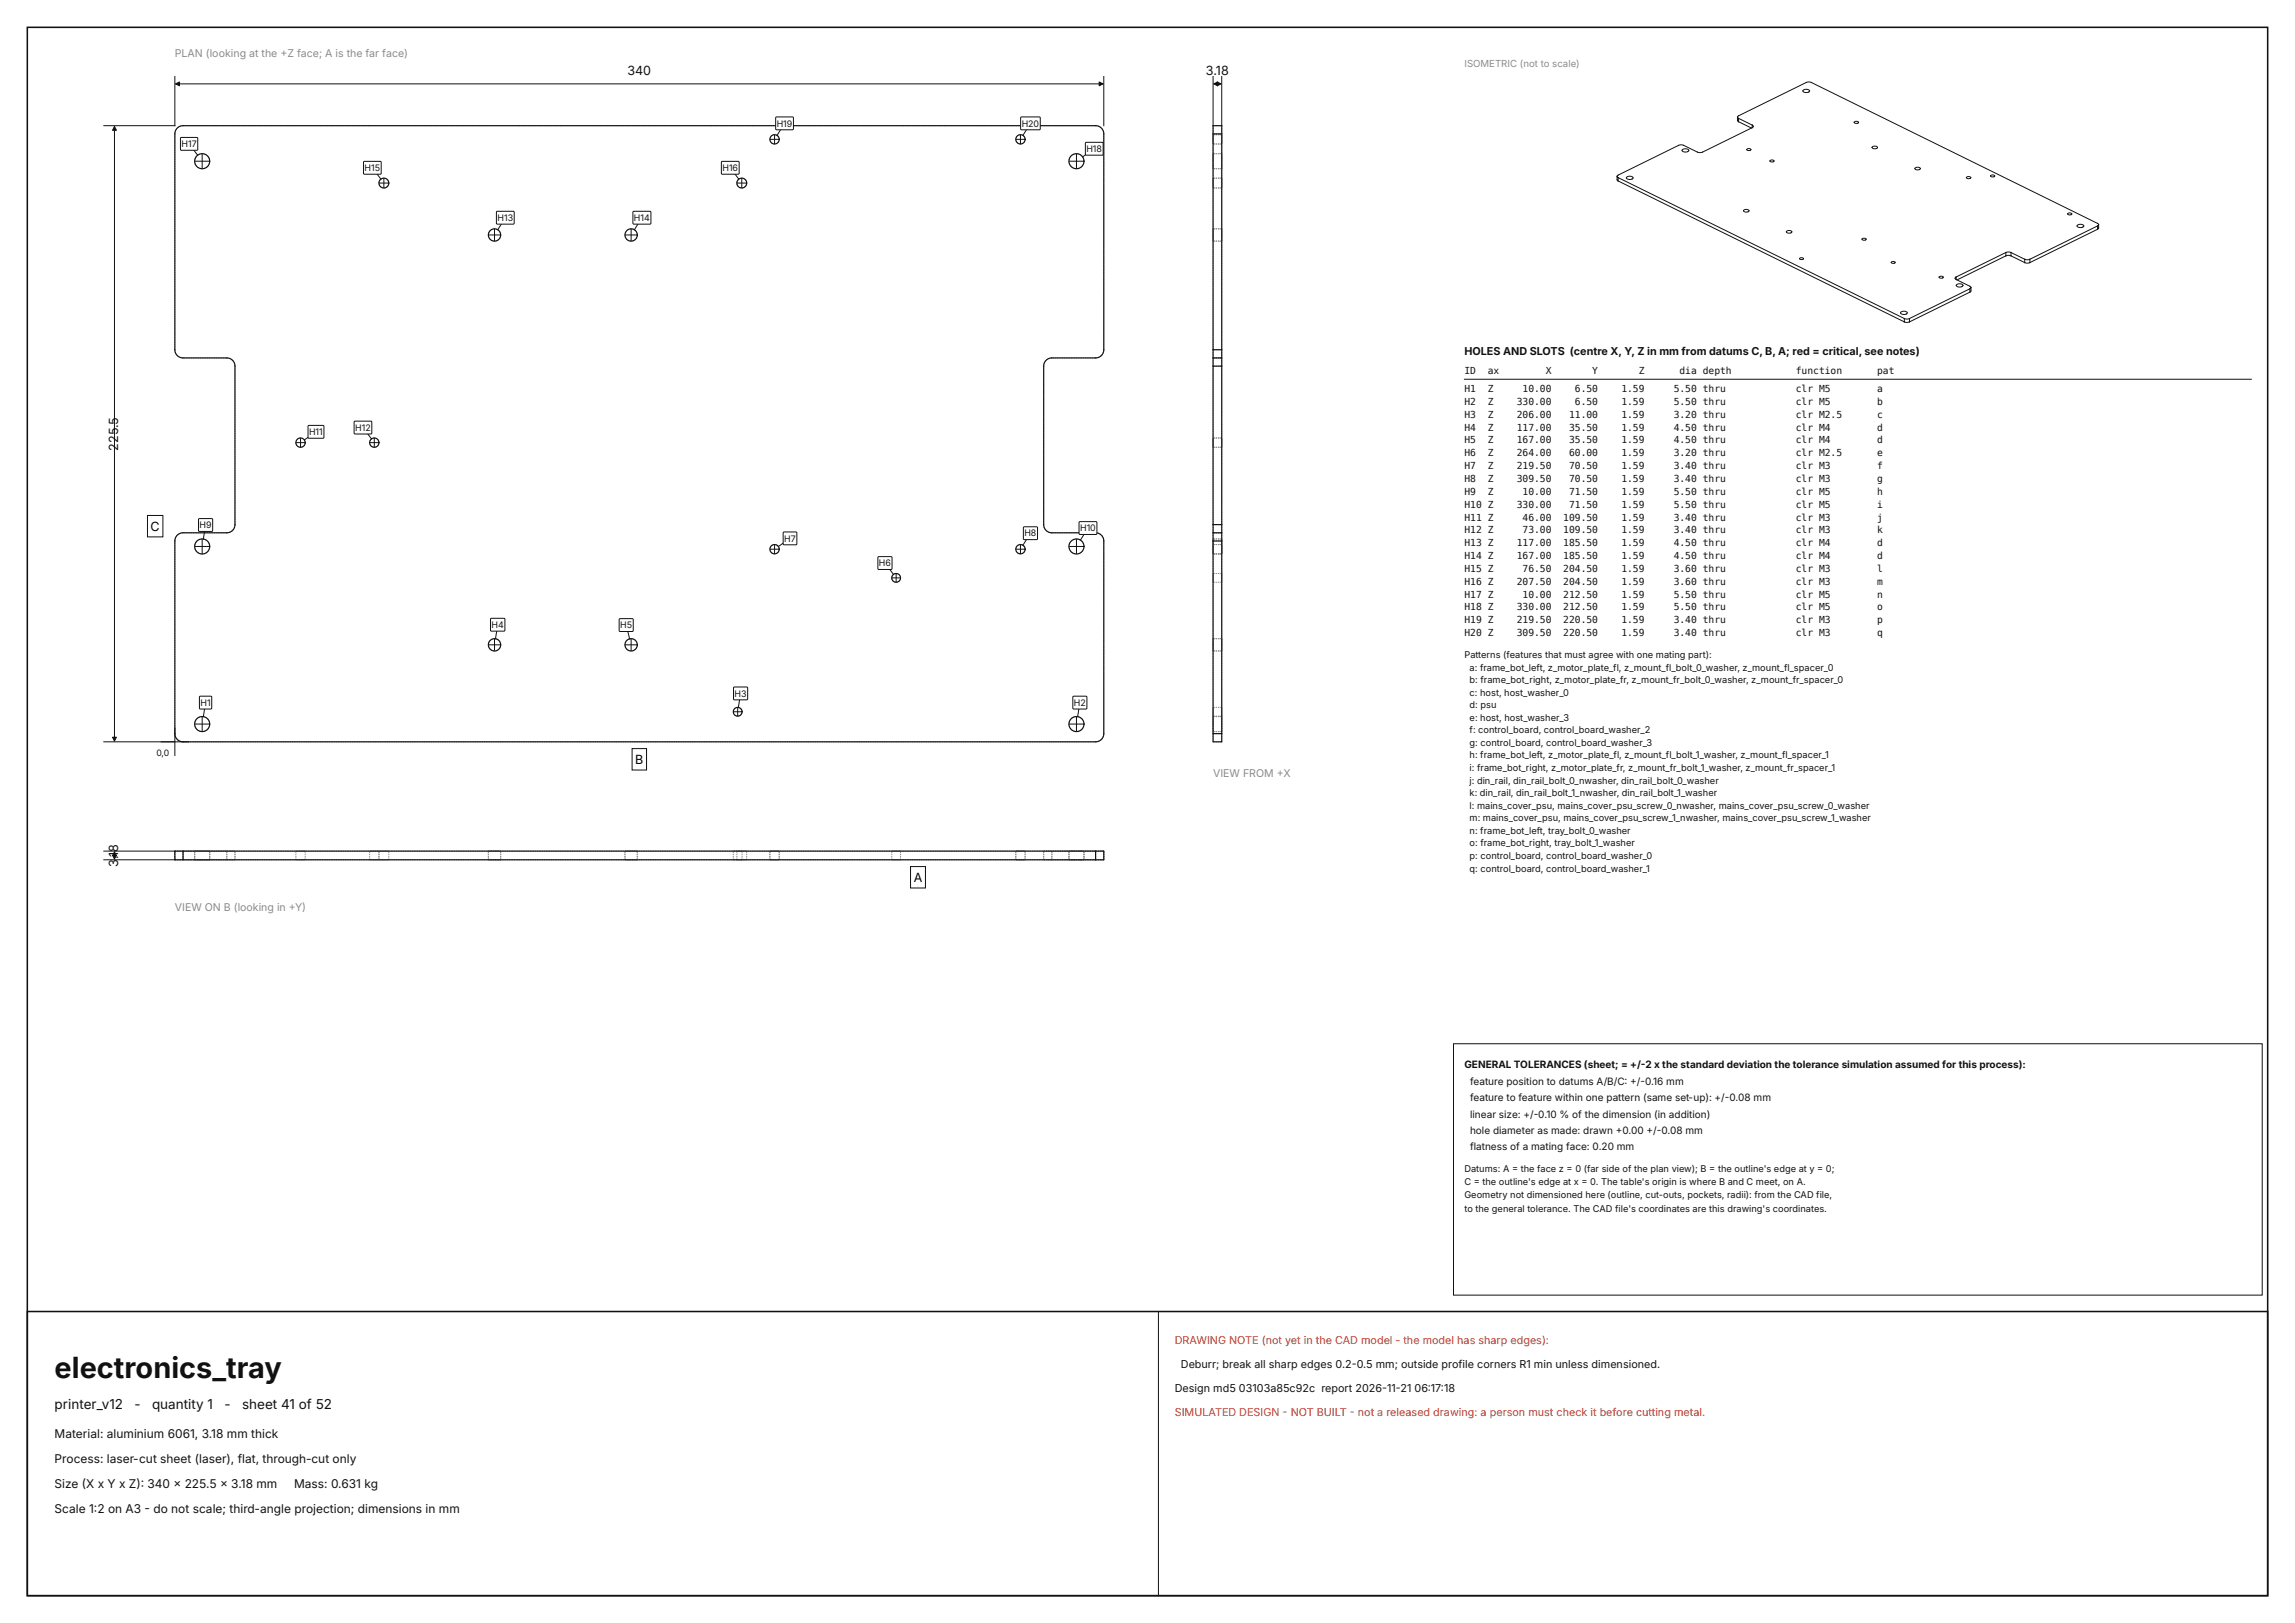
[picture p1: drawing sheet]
<svg xmlns="http://www.w3.org/2000/svg" width="420mm" height="297mm" viewBox="0 0 420 297" stroke-linecap="round" stroke-linejoin="round" font-family="sans-serif">
<defs><g id="words">
<text font-size="5.3" fill="#111" x="10" y="252.1">electronics_tray</text>
<g font-size="2.5" fill="#111">
<text x="10" y="257.9">printer_v12</text>
<text x="24.6" y="257.9">-</text>
<text x="27.8" y="257.9">quantity 1</text>
<text x="41.1" y="257.9">-</text>
<text x="44.3" y="257.9">sheet 41 of 52</text>
</g>
<g font-size="2.3" fill="#111">
<text x="114.8" y="13.8">340</text>
<text x="220.7" y="13.8">3.18</text>
<text x="21.6" y="82.5" transform="rotate(-90 21.6 82.5)">225.5</text>
<text x="21.6" y="158.6" transform="rotate(-90 21.6 158.6)">3.18</text>
</g>
<g font-size="2.3">
<text x="27.6" y="97.1">C</text>
<text x="116.3" y="139.8">B</text>
<text x="167.2" y="161.4">A</text>
</g>
<g font-size="2.2" fill="#111">
<text x="10" y="263.1">Material: aluminium 6061, 3.18 mm thick</text>
<text x="10" y="267.7">Process: laser-cut sheet (laser), flat, through-cut only</text>
<text x="10" y="272.3">Size (X x Y x Z): 340 x 225.5 x 3.18 mm</text>
<text x="53.8" y="272.3">Mass: 0.631 kg</text>
<text x="10" y="276.9">Scale 1:2 on A3 - do not scale; third-angle projection; dimensions in mm</text>
</g>
<g font-size="2" fill="#111">
<text x="268" y="65">HOLES AND SLOTS (centre X, Y, Z in mm from datums C, B, A; red = critical, see notes)</text>
<text x="216.1" y="250.3">Deburr; break all sharp edges 0.2-0.5 mm; outside profile corners R1 min unless dimensioned.</text>
<text x="215" y="254.7">Design md5 03103a85c92c report 2026-11-21 06:17:18</text>
</g>
<g font-size="2" fill="#c0392b">
<text x="215" y="245.9">DRAWING NOTE (not yet in the CAD model - the model has sharp edges):</text>
<text x="215" y="259.1">SIMULATED DESIGN - NOT BUILT - not a released drawing: a person must check it before cutting metal.</text>
</g>
<g font-size="1.9" fill="#8a8a8a">
<text x="32" y="10.5">PLAN (looking at the +Z face; A is the far face)</text>
<text x="222" y="142.1">VIEW FROM +X</text>
<text x="32" y="166.7">VIEW ON B (looking in +Y)</text>
</g>
<text font-size="1.8" fill="#8a8a8a" x="268" y="12.2">ISOMETRIC (not to scale)</text>
<g font-size="1.8" fill="#111">
<text x="268" y="68.4">ID</text>
<text x="268" y="71.7">H1</text>
<text x="272.3" y="68.4">ax</text>
<text x="272.3" y="71.7">Z</text>
<text x="278.6" y="71.7">10.00</text>
<text x="282.9" y="68.4">X</text>
<text x="288.2" y="71.7">6.50</text>
<text x="291.4" y="68.4">Y</text>
<text x="296.7" y="71.7">1.59</text>
<text x="299.9" y="68.4">Z</text>
<text x="306.3" y="71.7">5.50 thru</text>
<text x="307.4" y="68.4">dia depth</text>
<text x="328.6" y="68.4">function</text>
<text x="328.6" y="71.7">clr M5</text>
<text x="343.5" y="68.4">pat</text>
<text x="343.5" y="71.7">a</text>
<text x="268" y="74.1">H2</text>
<text x="268" y="76.5">H3</text>
<text x="272.3" y="74.1">Z</text>
<text x="272.3" y="76.5">Z</text>
<text x="277.6" y="74.1">330.00</text>
<text x="277.6" y="76.5">206.00</text>
<text x="287.1" y="76.5">11.00</text>
<text x="288.2" y="74.1">6.50</text>
<text x="296.7" y="74.1">1.59</text>
<text x="296.7" y="76.5">1.59</text>
<text x="306.3" y="74.1">5.50 thru</text>
<text x="306.3" y="76.5">3.20 thru</text>
<text x="328.6" y="74.1">clr M5</text>
<text x="328.6" y="76.5">clr M2.5</text>
<text x="343.5" y="74.1">b</text>
<text x="343.5" y="76.5">c</text>
<text x="268" y="78.8">H4</text>
<text x="268" y="81.1">H5</text>
<text x="268" y="83.5">H6</text>
<text x="272.3" y="78.8">Z</text>
<text x="272.3" y="81.1">Z</text>
<text x="272.3" y="83.5">Z</text>
<text x="277.6" y="78.8">117.00</text>
<text x="277.6" y="81.1">167.00</text>
<text x="277.6" y="83.5">264.00</text>
<text x="287.1" y="78.8">35.50</text>
<text x="287.1" y="81.1">35.50</text>
<text x="287.1" y="83.5">60.00</text>
<text x="296.7" y="78.8">1.59</text>
<text x="296.7" y="81.1">1.59</text>
<text x="296.7" y="83.5">1.59</text>
<text x="306.3" y="78.8">4.50 thru</text>
<text x="306.3" y="81.1">4.50 thru</text>
<text x="306.3" y="83.5">3.20 thru</text>
<text x="328.6" y="78.8">clr M4</text>
<text x="328.6" y="81.1">clr M4</text>
<text x="328.6" y="83.5">clr M2.5</text>
<text x="343.5" y="78.8">d</text>
<text x="343.5" y="81.1">d</text>
<text x="343.5" y="83.5">e</text>
<text x="268" y="85.8">H7</text>
<text x="268" y="88.2">H8</text>
<text x="272.3" y="85.8">Z</text>
<text x="272.3" y="88.2">Z</text>
<text x="277.6" y="85.8">219.50</text>
<text x="277.6" y="88.2">309.50</text>
<text x="287.1" y="85.8">70.50</text>
<text x="287.1" y="88.2">70.50</text>
<text x="296.7" y="85.8">1.59</text>
<text x="296.7" y="88.2">1.59</text>
<text x="306.3" y="85.8">3.40 thru</text>
<text x="306.3" y="88.2">3.40 thru</text>
<text x="328.6" y="85.8">clr M3</text>
<text x="328.6" y="88.2">clr M3</text>
<text x="343.5" y="85.8">f</text>
<text x="343.5" y="88.2">g</text>
<text x="268" y="90.6">H9</text>
<text x="268" y="92.9">H10 Z</text>
<text x="268" y="95.2">H11 Z</text>
<text x="272.3" y="90.6">Z</text>
<text x="277.6" y="92.9">330.00</text>
<text x="278.6" y="90.6">10.00</text>
<text x="278.6" y="95.2">46.00</text>
<text x="286.1" y="95.2">109.50</text>
<text x="287.1" y="90.6">71.50</text>
<text x="287.1" y="92.9">71.50</text>
<text x="296.7" y="90.6">1.59</text>
<text x="296.7" y="92.9">1.59</text>
<text x="296.7" y="95.2">1.59</text>
<text x="306.3" y="90.6">5.50 thru</text>
<text x="306.3" y="92.9">5.50 thru</text>
<text x="306.3" y="95.2">3.40 thru</text>
<text x="328.6" y="90.6">clr M5</text>
<text x="328.6" y="92.9">clr M5</text>
<text x="328.6" y="95.2">clr M3</text>
<text x="343.5" y="90.6">h</text>
<text x="343.5" y="92.9">i</text>
<text x="343.5" y="95.2">j</text>
<text x="268" y="97.6">H12 Z</text>
<text x="268" y="99.9">H13 Z</text>
<text x="277.6" y="99.9">117.00</text>
<text x="278.6" y="97.6">73.00</text>
<text x="286.1" y="97.6">109.50</text>
<text x="286.1" y="99.9">185.50</text>
<text x="296.7" y="97.6">1.59</text>
<text x="296.7" y="99.9">1.59</text>
<text x="306.3" y="97.6">3.40 thru</text>
<text x="306.3" y="99.9">4.50 thru</text>
<text x="328.6" y="97.6">clr M3</text>
<text x="328.6" y="99.9">clr M4</text>
<text x="343.5" y="97.6">k</text>
<text x="343.5" y="99.9">d</text>
<text x="268" y="102.3">H14 Z</text>
<text x="268" y="104.7">H15 Z</text>
<text x="268" y="107">H16 Z</text>
<text x="277.6" y="102.3">167.00</text>
<text x="277.6" y="107">207.50</text>
<text x="278.6" y="104.7">76.50</text>
<text x="286.1" y="102.3">185.50</text>
<text x="286.1" y="104.7">204.50</text>
<text x="286.1" y="107">204.50</text>
<text x="296.7" y="102.3">1.59</text>
<text x="296.7" y="104.7">1.59</text>
<text x="296.7" y="107">1.59</text>
<text x="306.3" y="102.3">4.50 thru</text>
<text x="306.3" y="104.7">3.60 thru</text>
<text x="306.3" y="107">3.60 thru</text>
<text x="328.6" y="102.3">clr M4</text>
<text x="328.6" y="104.7">clr M3</text>
<text x="328.6" y="107">clr M3</text>
<text x="343.5" y="102.3">d</text>
<text x="343.5" y="104.7">l</text>
<text x="343.5" y="107">m</text>
<text x="268" y="109.4">H17 Z</text>
<text x="268" y="111.7">H18 Z</text>
<text x="277.6" y="111.7">330.00</text>
<text x="278.6" y="109.4">10.00</text>
<text x="286.1" y="109.4">212.50</text>
<text x="286.1" y="111.7">212.50</text>
<text x="296.7" y="109.4">1.59</text>
<text x="296.7" y="111.7">1.59</text>
<text x="306.3" y="109.4">5.50 thru</text>
<text x="306.3" y="111.7">5.50 thru</text>
<text x="328.6" y="109.4">clr M5</text>
<text x="328.6" y="111.7">clr M5</text>
<text x="343.5" y="109.4">n</text>
<text x="343.5" y="111.7">o</text>
<text x="268" y="114">H19 Z</text>
<text x="268" y="116.4">H20 Z</text>
<text x="277.6" y="114">219.50</text>
<text x="277.6" y="116.4">309.50</text>
<text x="286.1" y="114">220.50</text>
<text x="286.1" y="116.4">220.50</text>
<text x="296.7" y="114">1.59</text>
<text x="296.7" y="116.4">1.59</text>
<text x="306.3" y="114">3.40 thru</text>
<text x="306.3" y="116.4">3.40 thru</text>
<text x="328.6" y="114">clr M3</text>
<text x="328.6" y="116.4">clr M3</text>
<text x="343.5" y="114">p</text>
<text x="343.5" y="116.4">q</text>
<text x="268" y="195.5">GENERAL TOLERANCES (sheet; = +/-2 x the standard deviation the tolerance simulation assumed for this process):</text>
<text x="269" y="198.5">feature position to datums A/B/C: +/-0.16 mm</text>
<text x="269" y="201.5">feature to feature within one pattern (same set-up): +/-0.08 mm</text>
<text x="269" y="204.5">linear size: +/-0.10 % of the dimension (in addition)</text>
<text x="269" y="207.5">hole diameter as made: drawn +0.00 +/-0.08 mm</text>
<text x="269" y="210.5">flatness of a mating face: 0.20 mm</text>
</g>
<g font-size="1.7" fill="#111">
<text x="268" y="120.4">Patterns (features that must agree with one mating part):</text>
<text x="268.9" y="122.7">a: frame_bot_left, z_motor_plate_fl, z_mount_fl_bolt_0_washer, z_mount_fl_spacer_0</text>
<text x="268.9" y="125">b: frame_bot_right, z_motor_plate_fr, z_mount_fr_bolt_0_washer, z_mount_fr_spacer_0</text>
<text x="268.9" y="127.3">c: host, host_washer_0</text>
<text x="268.9" y="129.6">d: psu</text>
<text x="268.9" y="131.9">e: host, host_washer_3</text>
<text x="268.9" y="134.2">f: control_board, control_board_washer_2</text>
<text x="268.9" y="136.5">g: control_board, control_board_washer_3</text>
<text x="268.9" y="138.8">h: frame_bot_left, z_motor_plate_fl, z_mount_fl_bolt_1_washer, z_mount_fl_spacer_1</text>
<text x="268.9" y="141.1">i: frame_bot_right, z_motor_plate_fr, z_mount_fr_bolt_1_washer, z_mount_fr_spacer_1</text>
<text x="268.9" y="143.4">j: din_rail, din_rail_bolt_0_nwasher, din_rail_bolt_0_washer</text>
<text x="268.9" y="145.7">k: din_rail, din_rail_bolt_1_nwasher, din_rail_bolt_1_washer</text>
<text x="268.9" y="148">l: mains_cover_psu, mains_cover_psu_screw_0_nwasher, mains_cover_psu_screw_0_washer</text>
<text x="268.9" y="150.3">m: mains_cover_psu, mains_cover_psu_screw_1_nwasher, mains_cover_psu_screw_1_washer</text>
<text x="268.9" y="152.6">n: frame_bot_left, tray_bolt_0_washer</text>
<text x="268.9" y="154.9">o: frame_bot_right, tray_bolt_1_washer</text>
<text x="268.9" y="157.2">p: control_board, control_board_washer_0</text>
<text x="268.9" y="159.5">q: control_board, control_board_washer_1</text>
<text x="268" y="214.5">Datums: A = the face z = 0 (far side of the plan view); B = the outline's edge at y = 0;</text>
<text x="268" y="216.9">C = the outline's edge at x = 0. The table's origin is where B and C meet, on A.</text>
<text x="268" y="219.3">Geometry not dimensioned here (outline, cut-outs, pockets, radii): from the CAD file,</text>
<text x="268" y="221.7">to the general tolerance. The CAD file's coordinates are this drawing's coordinates.</text>
</g>
<g font-size="1.6" fill="#111">
<text x="142.1" y="23.2">H19</text>
<text x="187" y="23.2">H20</text>
<text x="33.2" y="26.9">H17</text>
<text x="198.8" y="27.8">H18</text>
<text x="66.7" y="31.3">H15</text>
<text x="132.2" y="31.3">H16</text>
<text x="91" y="40.4">H13</text>
<text x="116" y="40.4">H14</text>
<text x="56.6" y="79.6">H11</text>
<text x="65" y="78.8">H12</text>
<text x="36.5" y="96.7">H9</text>
<text x="143.5" y="99.1">H7</text>
<text x="187.5" y="98.2">H8</text>
<text x="197.7" y="97.2">H10</text>
<text x="160.9" y="103.6">H6</text>
<text x="90" y="114.9">H4</text>
<text x="113.5" y="115">H5</text>
<text x="36.7" y="129.2">H1</text>
<text x="134.4" y="127.5">H3</text>
<text x="196.5" y="129.2">H2</text>
<text x="28.6" y="138.3">0,0</text>
</g>
</g></defs>
<path d="M5 5h410v287h-410zM5 240h410v52h-410z" fill="none" stroke="#111" stroke-width=".28"/>
<g fill="none" stroke="#111" stroke-width=".18">
<path d="M32 14v9h-13M32.1 15.4h169.8M202 14v9M222 14v9M222.1 15.4h1.3M223.6 14v9M330 16.5l.7-.2 .3 .2 .2 .2-.3 .2h-.5l-.4-.1zM20.9 23.1v112.5M35.1 27l1.1 1.4M35.8 29.5h2.4M37 28.3v2.4M68.7 31.4l1 1.4"/>
<path d="M69.4 33.5h1.7M70.3 32.7v1.6M134.2 31.4l1 1.4M134.9 33.5h1.7M135.8 32.7v1.6M141 25.5h1.5M141.8 24.7v1.6M143.1 23.3l-.9 1.5M186 25.5h1.5M186.7 24.7v1.6M188.1 23.3l-.9 1.5M195.8 29.5h2.4"/>
<path d="M197 28.3v2.4M199.5 27.7l-1.4 1M295.9 32.3l.2 .2M295.9 32.3v.6l.2 .2M296.1 32.5l52.4 25.8M296.1 33.1l52.4 25.8M296.1 32.5v.6M297.7 32.4l.7-.1 .3 .1 .2 .2-.3 .2h-.5l-.4-.1zM307.9 27.4l.7-.2 .3 .1 .2 .2-.3 .3h-.5l-.4-.1zM318 21.4l.2 .3M318 21.4l.2-.2 12.4-6.1 .8-.1 52.5 25.9 .2 .2M318 21.4v.7l.2 .2"/>
<path d="M318.2 21.7l2.5 1.2M318.2 22.3l2.3 1.1M318.2 21.7v.6M319.1 38.5l.6-.2 .4 .3-.2 .2h-.4l-.4-.1zM319.7 27.3l.4-.1 .3 .2-.4 .2-.3-.1zM320.7 23.4l-9.3 4.5h-.7l-2.7-1.3h-.7l-11.2 5.4-.2 .3M320.7 22.9l.2 .2-.2 .3M320.7 22.9v.5M323.9 29.4l.5-.1 .3 .2-.5 .1-.3-.1zM339.4 22.3l.4-.1 .3 .2-.5 .2-.2-.1zM342.6 26.9l.6-.2 .4 .3-.2 .2h-.4l-.4-.1zM350.5 30.7l.6-.1 .3 .3-.2 .1-.4 .1-.3-.1z"/>
<path d="M359.9 32.4l.5-.1 .3 .2-.5 .2-.3-.1zM364.3 32.1l.4-.1 .3 .2-.4 .2-.3-.1zM378.4 39.1l.5-.1 .2 .2-.4 .1-.3-.1zM89.5 43h2M90.5 42v2M92 40.6l-.9 1.4M114.5 43h2M115.5 42v2M117 40.6l-.9 1.4M327 42.3l.5-.1 .4 .2-.2 .2-.4 .1-.3-.2zM329.4 47.3l.4-.1 .2 .1-.4 .2-.2-.1zM340.8 43.7l.4-.1 .3 .2-.5 .2-.2-.1z"/>
<path d="M346.1 47.9h.5l.2 .1-.4 .2-.3-.1zM347.9 57.1l.7-.1 .3 .1 .1 .2-.2 .2h-.5l-.4-.1zM348.5 58.3l.5 .1 .4-.1M348.5 58.9l.5 .1 .4-.1M348.5 58.3v.6M349.4 58.3v.6M354.9 50.6l.4-.1 .3 .2-.4 .2-.3-.1zM358 51.1l2.5 1.3 .2 .2M358 50.7l-.2 .2 .2 .2M358 50.7v.4M358.1 52.1l.7-.2 .3 .2 .1 .2-.2 .2h-.5l-.4-.1zM360.5 52.8l-11.1 5.5"/>
<path d="M360.5 53.5l-11.1 5.4M360.5 52.8v.7M360.7 52.6l-.2 .2M360.7 52.6v.7l-.2 .2M367.1 46.2l.5-.1 .4 .1M367.1 46.8l.5-.1 .4 .1M367.1 46.2l-9.1 4.5M367.1 46.8l-9 4.4M367.1 46.2v.6M368 46.2l2.5 1.2M368 46.8l2.5 1.3M368 46.2v.6"/>
<path d="M370.5 47.4l.5 .1 .5-.1M370.5 48.1l.5 .1 .5-.1M370.5 47.4v.7M371.5 47.4v.7M380.2 41.2l.7-.1 .3 .1 .1 .2-.2 .2h-.5l-.4-.1zM383.9 41.3l-12.4 6.1M383.9 42l-12.4 6.1M383.9 41.3v.7M384.1 41.1l-.2 .2M384.1 41.1v.7l-.2 .2M57.1 79.5l-1.4 1M67 79l1 1.3"/>
<path d="M268 69.4h144M37 98.8v2.4M37.5 97l-.3 1.6M54.2 81h1.6M55 80.2v1.6M67.7 81h1.6M68.5 80.2v1.6M141.8 99.7v1.6M143.8 99l-1.4 1M186.7 99.7v1.6M188.1 98.3l-.9 1.5M197 98.8v2.4"/>
<path d="M198.6 97.4l-.9 1.4M35.8 100h2.4M89.5 118h2M90.5 117v2M90.9 115.2l-.2 1.7M114.5 118h2M114.8 115.3l.4 1.6M115.5 117v2M141 100.5h1.5M162.5 103.8l1 1.3M163.3 105.8h1.4M164 105v1.5"/>
<path d="M186 100.5h1.5M195.8 100h2.4M19 135.8h15.5M32 133.3v5M35.8 132.5h2.4M37 131.3v2.4M37.5 129.5l-.3 1.6M134.3 130.3h1.4M135 129.5v1.5M135.4 127.8l-.3 1.7M195.8 132.5h2.4M197 131.3v2.4"/>
<path d="M197.5 129.5l-.3 1.6M19 157.3h13M19 155.8h13M20.9 155.9v1.3M266 191h148v46h-148zM212 240v52"/>
</g>
<g fill="none" stroke="#8a8a8a" stroke-width=".18" stroke-dasharray=".3 .2" stroke-linecap="butt">
<path d="M32 24.5l.1-.6 .3-.5 .5-.3 .6-.1M33.5 23h167M38.4 29.5a1.37 1.37 0 0 0-2.1-1.2 1.37 1.37 0 0 0-.1 2.3 1.37 1.37 0 0 0 2.2-1v-.1M71.2 33.5a.9 .9 0 0 0-1.4-.8 .9 .9 0 0 0 0 1.6 .9 .9 0 0 0 1.3-.7l.1-.1M136.7 33.5a.9 .9 0 0 0-1.4-.8 .9 .9 0 0 0 0 1.6 .9 .9 0 0 0 1.3-.7l.1-.1M142.6 25.5a.85 .85 0 0 0-1.3-.7 .85 .85 0 0 0 0 1.4 .85 .85 0 0 0 1.3-.6v-.1M187.6 25.5a.85 .85 0 0 0-1.3-.7 .85 .85 0 0 0 0 1.4 .85 .85 0 0 0 1.3-.6v-.1M198.4 29.5a1.37 1.37 0 0 0-2.1-1.2 1.37 1.37 0 0 0-.1 2.3 1.37 1.37 0 0 0 2.2-1v-.1M200.5 23l.6 .1 .5 .3 .3 .5 .1 .6M222 24.5v-1.5M222 29.5v-1.4M222 28.1v2.8"/>
<path d="M222 30.9v-1.4M222 33.5v-.9M222 32.6v1.8M222 34.4v-.9M222 25.5v-.8M222 24.7v1.7M222 26.4v-.9M223.6 24.5v-1.5M223.6 29.5v-1.4M223.6 28.1v2.8M223.6 30.9v-1.4M223.6 33.5v-.9"/>
<path d="M223.6 32.6v1.8M223.6 34.4v-.9M223.6 25.5v-.8M223.6 24.7v1.7M223.6 26.4v-.9M223.6 23h-1.6M223.6 28.1h-1.6M223.6 30.9h-1.6M223.6 32.6h-1.6M223.6 34.4h-1.6M223.6 24.7h-1.6M223.6 26.4h-1.6"/>
<path d="M223.6 24.5h-1.6M91.6 43a1.13 1.13 0 0 0-1.6-1 1.13 1.13 0 0 0-.1 1.9 1.13 1.13 0 0 0 1.7-.8v-.1M116.6 43a1.13 1.13 0 0 0-1.6-1 1.13 1.13 0 0 0-.1 1.9 1.13 1.13 0 0 0 1.7-.8v-.1M222 43v-1.1M222 41.9v2.2M222 44.1v-1.1M223.6 43v-1.1M223.6 41.9v2.2M223.6 44.1v-1.1M223.6 41.9h-1.6M223.6 44.1h-1.6M32 64v-39.5"/>
<path d="M33.5 65.5l-.6-.1-.5-.3-.3-.5-.1-.6M41.5 65.5h-8M43 67l-.1-.6-.3-.5-.5-.3-.6-.1M191 67l.1-.6 .3-.5 .5-.3 .6-.1M200.5 65.5h-8M200.5 65.5l.6-.1 .5-.3 .3-.5 .1-.6M202 64v-39.5M222 67v-1.5M222 65.5v-1.5M222 64v-39.5M223.6 67v-1.5M223.6 65.5v-1.5"/>
<path d="M223.6 64v-39.5M223.6 65.5h-1.6M223.6 67h-1.6M223.6 64h-1.6M32 99l.1-.6 .3-.5 .5-.3 .6-.1M41.5 97.5h-8M41.5 97.5l.6-.1 .5-.3 .3-.5 .1-.6M43 96v-29M55.8 81a.85 .85 0 0 0-1.2-.7 .85 .85 0 0 0-.1 1.4 .85 .85 0 0 0 1.3-.6v-.1M69.3 81a.85 .85 0 0 0-1.2-.7 .85 .85 0 0 0-.1 1.4 .85 .85 0 0 0 1.3-.6v-.1M191 96v-29M192.5 97.5l-.6-.1-.5-.3-.3-.5-.1-.6"/>
<path d="M200.5 97.5h-8M202 99l-.1-.6-.3-.5-.5-.3-.6-.1M222 99v-1.5M222 97.5v-1.5M222 96v-29M222 98.6v2.8M222 81v-.9M222 80.1v1.7M222 81.8v-.8M222 99.7v1.6M223.6 99v-1.5M223.6 97.5h-1.6"/>
<path d="M223.6 97.5v-1.5M223.6 96v-29M223.6 98.6v2.8M223.6 81v-.9M223.6 80.1v1.7M223.6 81.8v-.8M223.6 99.7v1.6M223.6 98.6h-1.6M223.6 80.1h-1.6M223.6 81.8h-1.6M223.6 99.7h-1.6M223.6 99h-1.6"/>
<path d="M223.6 96h-1.6M38.4 100a1.37 1.37 0 0 0-2.1-1.2 1.37 1.37 0 0 0-.1 2.3 1.37 1.37 0 0 0 2.2-1v-.1M91.6 118a1.13 1.13 0 0 0-1.6-1 1.13 1.13 0 0 0-.1 1.9 1.13 1.13 0 0 0 1.7-.8v-.1M116.6 118a1.13 1.13 0 0 0-1.6-1 1.13 1.13 0 0 0-.1 1.9 1.13 1.13 0 0 0 1.7-.8v-.1M142.6 100.5a.85 .85 0 0 0-1.3-.7 .85 .85 0 0 0 0 1.4 .85 .85 0 0 0 1.3-.6v-.1M164.8 105.8a.8 .8 0 0 0-1.2-.8 .8 .8 0 0 0 0 1.4 .8 .8 0 0 0 1.2-.6M187.6 100.5a.85 .85 0 0 0-1.3-.7 .85 .85 0 0 0 0 1.4 .85 .85 0 0 0 1.3-.6v-.1M198.4 100a1.37 1.37 0 0 0-2.1-1.2 1.37 1.37 0 0 0-.1 2.3 1.37 1.37 0 0 0 2.2-1v-.1M222 118v-1.1M222 116.9v2.2M222 119.1v-1.1M222 100v-1.4"/>
<path d="M222 101.4v-1.4M222 100.5v-.8M222 101.3v-.8M222 105.8v-.8M222 105v1.5M222 106.5v-.7M223.6 118v-1.1M223.6 116.9v2.2M223.6 119.1v-1.1M223.6 100v-1.4M223.6 101.4v-1.4M223.6 100.5v-.8"/>
<path d="M223.6 101.3v-.8M223.6 105.8v-.8M223.6 105v1.5M223.6 106.5v-.7M223.6 116.9h-1.6M223.6 119.1h-1.6M223.6 101.4h-1.6M223.6 101.3h-1.6M223.6 105h-1.6M223.6 106.5h-1.6M32 134.2v-35.2M32 134.2l.1 .6 .3 .5 .5 .3 .6 .2"/>
<path d="M33.5 135.8h167M38.4 132.5a1.37 1.37 0 0 0-2.1-1.2 1.37 1.37 0 0 0-.1 2.3 1.37 1.37 0 0 0 2.2-1v-.1M135.8 130.3a.8 .8 0 0 0-1.2-.8 .8 .8 0 0 0 0 1.4 .8 .8 0 0 0 1.2-.6M198.4 132.5a1.37 1.37 0 0 0-2.1-1.2 1.37 1.37 0 0 0-.1 2.3 1.37 1.37 0 0 0 2.2-1v-.1M200.5 135.8l.6-.2 .5-.3 .3-.5 .1-.6M202 134.2v-35.2M222 134.2v-35.2M222 134.2v1.6M222 132.5v-1.4M222 131.1v2.8M222 133.9v-1.4M222 130.3v-.8"/>
<path d="M222 129.5v1.6M222 131.1v-.8M223.6 134.2v-35.2M223.6 134.2v1.6M223.6 135.8h-1.6M223.6 132.5v-1.4M223.6 131.1v2.8M223.6 133.9v-1.4M223.6 130.3v-.8M223.6 129.5v1.6M223.6 131.1v-.8M223.6 131.1h-1.6"/>
<path d="M223.6 133.9h-1.6M223.6 129.5h-1.6M223.6 134.2h-1.6M32 157.3v-1.5M32 155.8h1.5M32 157.3h1.5M33.5 155.8h-1.5M33.5 155.8h167M33.5 157.3h-1.5M33.5 157.3h167M33.5 157.3v-1.5M35.6 155.8h2.8"/>
<path d="M35.6 157.3h2.8M35.6 157.3v-1.5M38.4 155.8h-2.8M38.4 157.3h-2.8M38.4 157.3v-1.5M41.5 155.8h-8M41.5 155.8h1.5M41.5 157.3h-8M41.5 157.3h1.5M41.5 157.3v-1.5M43 155.8h-1.5M43 157.3h-1.5"/>
<path d="M43 157.3v-1.5M54.2 155.8h1.6M54.2 157.3h1.6M54.2 157.3v-1.5M55.8 155.8h-1.6M55.8 157.3h-1.6M55.8 157.3v-1.5M67.6 155.8h1.7M67.6 157.3h1.7M67.6 157.3v-1.5M69.3 155.8h-1.7M69.3 155.8h1.9"/>
<path d="M69.3 157.3h-1.7M69.3 157.3h1.9M69.3 157.3v-1.5M71.2 155.8h-1.9M71.2 157.3h-1.9M71.2 157.3v-1.5M89.4 155.8h2.2M89.4 157.3h2.2M89.4 157.3v-1.5M91.6 155.8h-2.2M91.6 157.3h-2.2M91.6 157.3v-1.5"/>
<path d="M114.4 155.8h2.2M114.4 157.3h2.2M114.4 157.3v-1.5M116.6 155.8h-2.2M116.6 157.3h-2.2M116.6 157.3v-1.5M134.2 155.8h1.6M134.2 157.3h1.6M134.2 157.3v-1.5M134.9 155.8h1.8M134.9 157.3h1.8M134.9 157.3v-1.5"/>
<path d="M135.8 155.8h-1.6M135.8 157.3h-1.6M135.8 157.3v-1.5M136.7 155.8h-1.8M136.7 157.3h-1.8M136.7 157.3v-1.5M140.9 155.8h1.7M140.9 157.3h1.7M140.9 157.3v-1.5M142.6 155.8h-1.7M142.6 157.3h-1.7M142.6 157.3v-1.5"/>
<path d="M163.2 155.8h1.6M163.2 157.3h1.6M163.2 157.3v-1.5M164.8 155.8h-1.6M164.8 157.3h-1.6M164.8 157.3v-1.5M185.9 155.8h1.7M185.9 157.3h1.7M185.9 157.3v-1.5M187.6 155.8h-1.7M187.6 157.3h-1.7M187.6 157.3v-1.5"/>
<path d="M191 155.8h1.5M191 157.3h1.5M191 157.3v-1.5M192.5 155.8h-1.5M192.5 157.3h-1.5M192.5 157.3v-1.5M195.6 155.8h2.8M195.6 157.3h2.8M195.6 157.3v-1.5M198.4 155.8h-2.8M198.4 157.3h-2.8M198.4 157.3v-1.5"/>
<path d="M200.5 155.8h-8M200.5 155.8h1.5M200.5 157.3h-8M200.5 157.3h1.5M200.5 157.3v-1.5M202 155.8h-1.5M202 157.3h-1.5M202 157.3v-1.5"/>
</g>
<g fill="none" stroke="#111" stroke-width=".21">
<path d="M32.4 23.4l.5-.3 .6-.1h167l.8 .3 .5 .5 .2 .7v39.7l-.4 .8-.8 .5h-8.5l-.7 .3-.5 .7-.1 29.5 .3 .9 .8 .6h8.6l.8 .4 .4 .7 .1 35.6-.3 .9-.5 .5-.7 .2h-167l-.8-.3-.5-.5-.2-.7v-35.5l.4-.8 .8-.5h8.5l.7-.3 .5-.7 .1-29.5-.3-.9-.8-.6h-8.6l-.8-.4-.5-.7v-39.9l.1-.6zM222 24.5v-1.5h1.6v1.5M222 24.5v39.5M222 24.5h1.6M223.6 24.5v39.5M222 65.5v1.5M222 64v1.5M222 65.5h1.6M222 67v29M222 67h1.6M222 64h1.6M223.6 65.5v1.5"/>
<path d="M223.6 64v1.5M223.6 67v29M222 97.5v1.5M222 96v1.5M222 97.5h1.6M222 99v35.2M222 99h1.6M222 96h1.6M223.6 97.5v1.5M223.6 96v1.5M223.6 99v35.2M222 134.2v1.6h1.6v-1.6"/>
<path d="M222 134.2h1.6M33.5 155.8h-1.5v1.5h1.5M33.5 155.8h167M33.5 157.3h167M33.5 155.8v1.5M200.5 155.8h1.5v1.5h-1.5M200.5 155.8v1.5"/>
<circle cx="37" cy="29.5" r="1.38"/>
<circle cx="70.2" cy="33.5" r=".9"/>
<circle cx="135.7" cy="33.5" r=".9"/>
<circle cx="141.7" cy="25.5" r=".85"/>
<circle cx="186.8" cy="25.5" r=".85"/>
<circle cx="197" cy="29.5" r="1.37"/>
<circle cx="90.5" cy="43" r="1.12"/>
<circle cx="115.5" cy="43" r="1.12"/>
<circle cx="55" cy="81" r=".85"/>
<circle cx="68.5" cy="81" r=".85"/>
<circle cx="37" cy="100" r="1.38"/>
<circle cx="90.5" cy="118" r="1.12"/>
<circle cx="115.5" cy="118" r="1.12"/>
<circle cx="141.7" cy="100.5" r=".85"/>
<circle cx="164" cy="105.7" r=".8"/>
<circle cx="186.7" cy="100.5" r=".85"/>
<circle cx="197" cy="100" r="1.37"/>
<circle cx="37" cy="132.5" r="1.37"/>
<circle cx="135" cy="130.3" r=".8"/>
<circle cx="197" cy="132.5" r="1.37"/>
</g>
<g fill="#111" stroke="#111" stroke-width=".18">
<path d="M201.2 15l.7 .4-.7 .3z"/>
<path d="M32.1 15.4l.7-.4v.7z"/>
<path d="M20.9 23.1l.4 .7h-.7z"/>
<path d="M20.6 134.9h.7l-.4 .7z"/>
<path d="M20.9 155.9l.4 .7h-.7z"/>
<path d="M20.6 156.5h.7l-.4 .7z"/>
<path d="M222.7 15l.7 .4-.7 .3z"/>
<path d="M222.1 15.4l.7-.4v.7z"/>
</g>
<g fill="#fff" stroke="#111" stroke-width=".18">
<path d="M115.7 137h2.6v3.9h-2.6z"/>
<path d="M27 94.3h2.8v3.9h-2.8z"/>
<path d="M166.6 158.6h2.8v3.9h-2.8z"/>
<path d="M36.5 127.4h2.2v2.3h-2.2z"/>
<path d="M196.4 127.4h2.5v2.3h-2.5z"/>
<path d="M134.3 125.8h2.5v2.2h-2.5z"/>
<path d="M89.8 113.2h2.6v2.2h-2.6z"/>
<path d="M113.4 113.3h2.4v2.2h-2.4z"/>
<path d="M160.7 101.9h2.5v2.3h-2.5z"/>
<path d="M143.4 97.4h2.4v2.2h-2.4z"/>
<path d="M187.3 96.4h2.5v2.3h-2.5z"/>
<path d="M36.4 94.9h2.5v2.3h-2.5z"/>
<path d="M197.5 95.5h3.2v2.3h-3.2z"/>
<path d="M56.4 77.9h2.8v2.2h-2.8z"/>
<path d="M64.9 77.1h3.1v2.3h-3.1z"/>
<path d="M90.9 38.7h3.2v2.3h-3.2z"/>
<path d="M115.9 38.7h3.2v2.3h-3.2z"/>
<path d="M66.6 29.6h3.1v2.2h-3.1z"/>
<path d="M132.1 29.6h3.1v2.2h-3.1z"/>
<path d="M33.1 25.2h3v2.3h-3z"/>
<path d="M198.7 26.1h3.1v2.2h-3.1z"/>
<path d="M142 21.4h3.2v2.3h-3.2z"/>
<path d="M186.8 21.4h3.5v2.3h-3.5z"/>
</g>
<use href="#words"/>
</svg>
